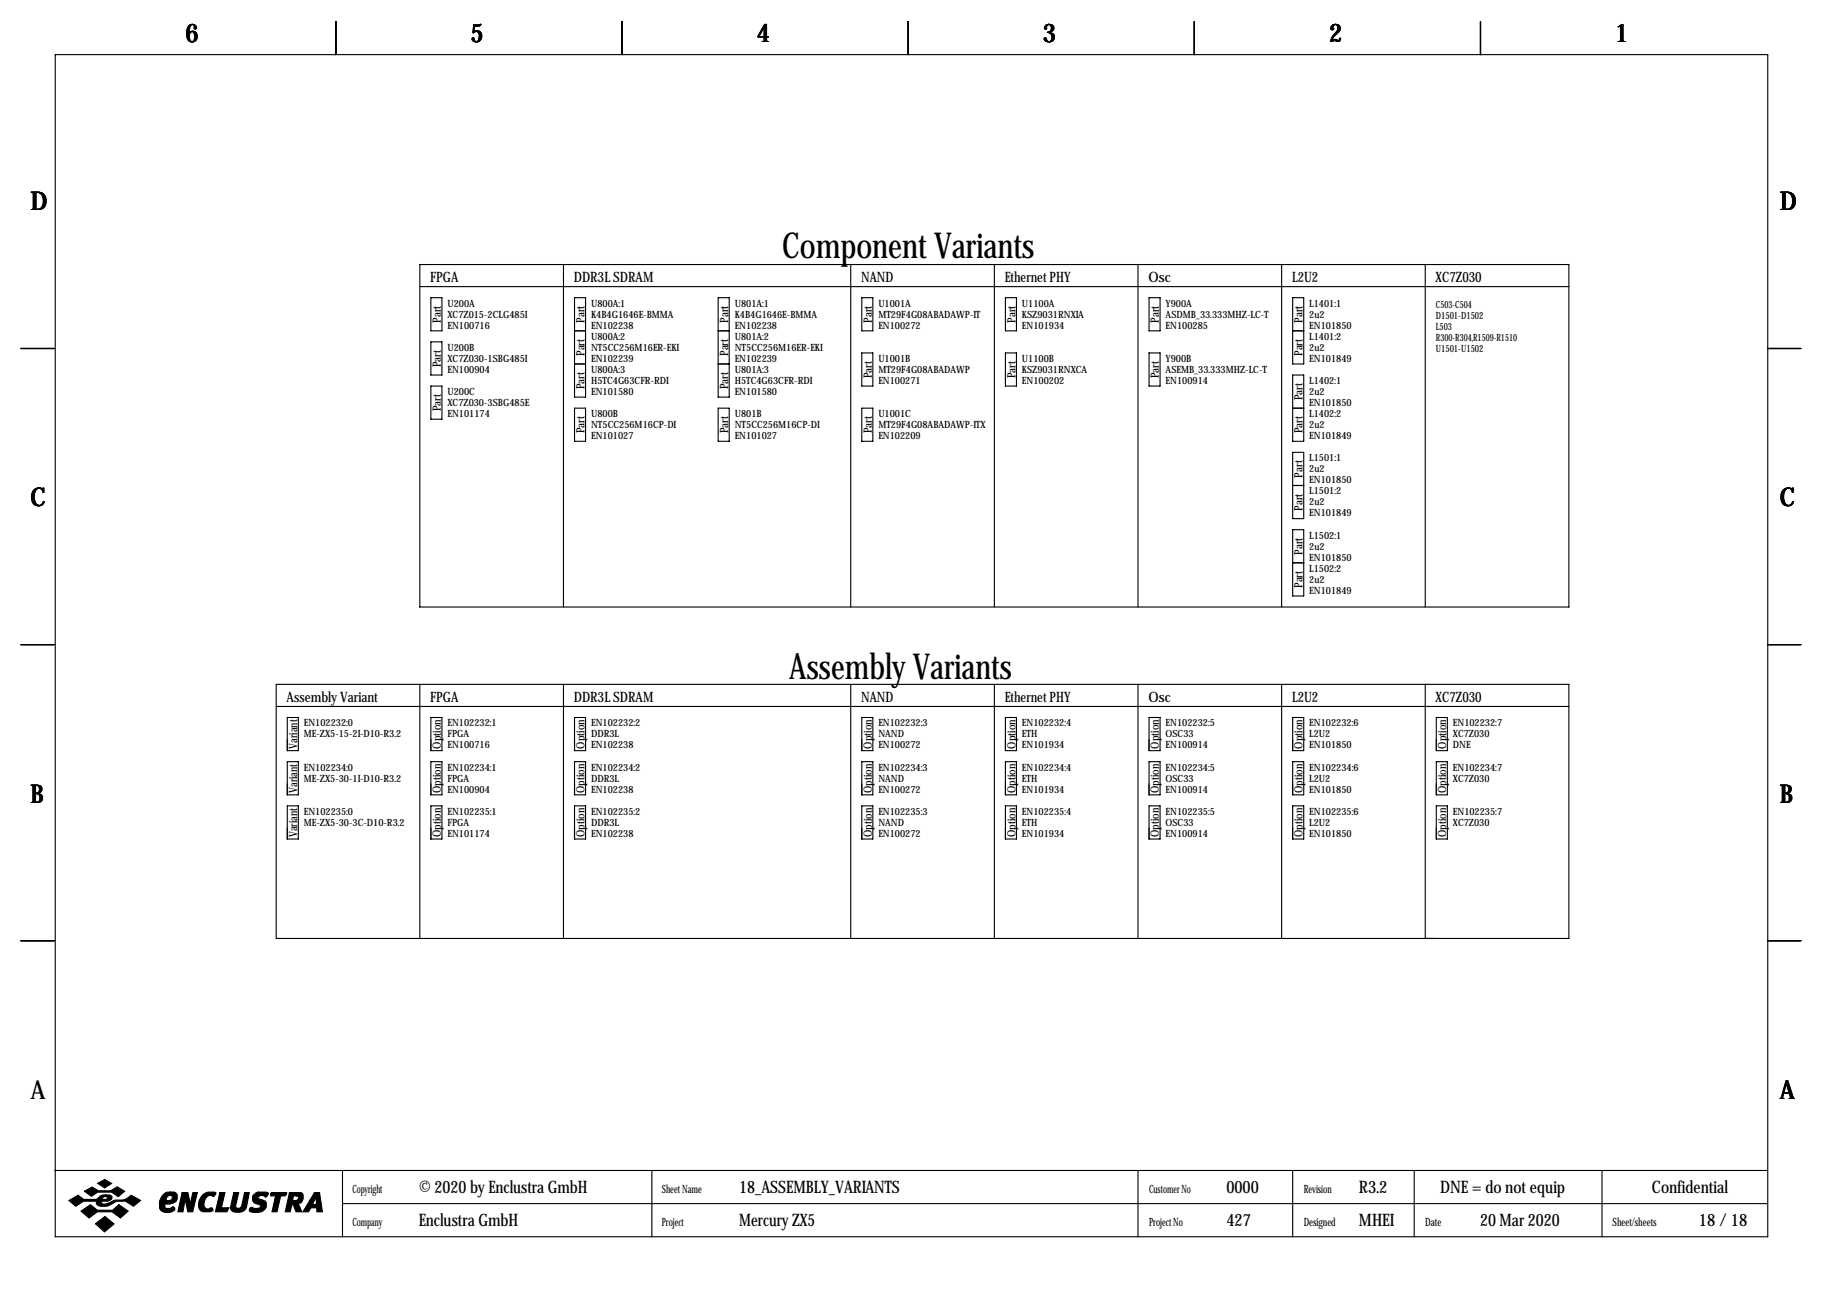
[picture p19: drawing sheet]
<svg xmlns="http://www.w3.org/2000/svg" width="419mm" height="297mm" viewBox="0 0 419 297" stroke-linecap="round" stroke-linejoin="round" font-family="sans-serif">
<defs><g id="words">
<g font-size="8.2">
<text x="179.8" y="59.3">Component Variants</text>
<text x="181.5" y="156.1">Assembly Variants</text>
</g>
<g font-size="5.9">
<text x="42.7" y="9.8">6</text>
<text x="108.2" y="9.8">5</text>
<text x="174" y="9.8">4</text>
<text x="239.8" y="9.8">3</text>
<text x="305.6" y="9.8">2</text>
<text x="371.3" y="9.8">1</text>
<text x="7" y="48.4">D</text>
<text x="409.2" y="48.4">D</text>
<text x="7" y="116.4">C</text>
<text x="409.2" y="116.4">C</text>
<text x="7" y="184.5">B</text>
<text x="409.2" y="184.5">B</text>
<text x="7" y="252.6">A</text>
<text x="409.2" y="252.6">A</text>
</g>
<g font-size="4">
<text x="96.3" y="274.2">© 2020 by Enclustra GmbH</text>
<text x="169.9" y="274.2">18_ASSEMBLY_VARIANTS</text>
<text x="281.9" y="274.2">0000</text>
<text x="312.4" y="274.2">R3.2</text>
<text x="331.1" y="274.2">DNE = do not equip</text>
<text x="379.8" y="274.2">Confidential</text>
<text x="96.3" y="281.8">Enclustra GmbH</text>
<text x="169.9" y="281.8">Mercury ZX5</text>
<text x="281.9" y="281.8">427</text>
<text x="312.4" y="281.8">MHEI</text>
<text x="340.3" y="281.8">20 Mar 2020</text>
<text x="390.6" y="281.8">18/ 18</text>
</g>
<g font-size="3.3">
<text x="98.9" y="64.9">FPGA</text>
<text x="131.9" y="64.9">DDR3L SDRAM</text>
<text x="198" y="64.9">NAND</text>
<text x="231" y="64.9">Ethernet PHY</text>
<text x="264" y="64.9">Osc</text>
<text x="297" y="64.9">L2U2</text>
<text x="330" y="64.9">XC7Z030</text>
<text x="65.9" y="161.4">Assembly Variant</text>
<text x="98.9" y="161.4">FPGA</text>
<text x="131.9" y="161.4">DDR3L SDRAM</text>
<text x="198" y="161.4">NAND</text>
<text x="231" y="161.4">Ethernet PHY</text>
<text x="264" y="161.4">Osc</text>
<text x="297" y="161.4">L2U2</text>
<text x="330" y="161.4">XC7Z030</text>
</g>
<g font-size="2.6">
<text x="101.3" y="74.2" transform="rotate(-90 101.3 74.2)">Part</text>
<text x="134.4" y="74.2" transform="rotate(-90 134.4 74.2)">Part</text>
<text x="167.4" y="74.2" transform="rotate(-90 167.4 74.2)">Part</text>
<text x="200.4" y="74.2" transform="rotate(-90 200.4 74.2)">Part</text>
<text x="233.4" y="74.2" transform="rotate(-90 233.4 74.2)">Part</text>
<text x="266.4" y="74.2" transform="rotate(-90 266.4 74.2)">Part</text>
<text x="299.5" y="74.2" transform="rotate(-90 299.5 74.2)">Part</text>
<text x="134.4" y="81.9" transform="rotate(-90 134.4 81.9)">Part</text>
<text x="167.4" y="81.9" transform="rotate(-90 167.4 81.9)">Part</text>
<text x="299.5" y="81.9" transform="rotate(-90 299.5 81.9)">Part</text>
<text x="101.3" y="84.4" transform="rotate(-90 101.3 84.4)">Part</text>
<text x="134.4" y="89.5" transform="rotate(-90 134.4 89.5)">Part</text>
<text x="167.4" y="89.5" transform="rotate(-90 167.4 89.5)">Part</text>
<text x="200.4" y="86.9" transform="rotate(-90 200.4 86.9)">Part</text>
<text x="233.4" y="86.9" transform="rotate(-90 233.4 86.9)">Part</text>
<text x="266.4" y="86.9" transform="rotate(-90 266.4 86.9)">Part</text>
<text x="101.3" y="94.6" transform="rotate(-90 101.3 94.6)">Part</text>
<text x="299.5" y="92" transform="rotate(-90 299.5 92)">Part</text>
<text x="134.4" y="99.6" transform="rotate(-90 134.4 99.6)">Part</text>
<text x="167.4" y="99.6" transform="rotate(-90 167.4 99.6)">Part</text>
<text x="200.4" y="99.6" transform="rotate(-90 200.4 99.6)">Part</text>
<text x="299.5" y="99.6" transform="rotate(-90 299.5 99.6)">Part</text>
<text x="299.5" y="109.8" transform="rotate(-90 299.5 109.8)">Part</text>
<text x="299.5" y="117.4" transform="rotate(-90 299.5 117.4)">Part</text>
<text x="299.5" y="127.6" transform="rotate(-90 299.5 127.6)">Part</text>
<text x="299.5" y="135.2" transform="rotate(-90 299.5 135.2)">Part</text>
<text x="68.3" y="172.1" transform="rotate(-90 68.3 172.1)">Variant</text>
<text x="101.3" y="172.1" transform="rotate(-90 101.3 172.1)">Option</text>
<text x="134.4" y="172.1" transform="rotate(-90 134.4 172.1)">Option</text>
<text x="200.4" y="172.1" transform="rotate(-90 200.4 172.1)">Option</text>
<text x="233.4" y="172.1" transform="rotate(-90 233.4 172.1)">Option</text>
<text x="266.4" y="172.1" transform="rotate(-90 266.4 172.1)">Option</text>
<text x="299.5" y="172.1" transform="rotate(-90 299.5 172.1)">Option</text>
<text x="332.5" y="172.1" transform="rotate(-90 332.5 172.1)">Option</text>
<text x="68.3" y="182.3" transform="rotate(-90 68.3 182.3)">Variant</text>
<text x="101.3" y="182.3" transform="rotate(-90 101.3 182.3)">Option</text>
<text x="134.4" y="182.3" transform="rotate(-90 134.4 182.3)">Option</text>
<text x="200.4" y="182.3" transform="rotate(-90 200.4 182.3)">Option</text>
<text x="233.4" y="182.3" transform="rotate(-90 233.4 182.3)">Option</text>
<text x="266.4" y="182.3" transform="rotate(-90 266.4 182.3)">Option</text>
<text x="299.5" y="182.3" transform="rotate(-90 299.5 182.3)">Option</text>
<text x="332.5" y="182.3" transform="rotate(-90 332.5 182.3)">Option</text>
<text x="68.3" y="192.4" transform="rotate(-90 68.3 192.4)">Variant</text>
<text x="101.3" y="192.4" transform="rotate(-90 101.3 192.4)">Option</text>
<text x="134.4" y="192.4" transform="rotate(-90 134.4 192.4)">Option</text>
<text x="200.4" y="192.4" transform="rotate(-90 200.4 192.4)">Option</text>
<text x="233.4" y="192.4" transform="rotate(-90 233.4 192.4)">Option</text>
<text x="266.4" y="192.4" transform="rotate(-90 266.4 192.4)">Option</text>
<text x="299.5" y="192.4" transform="rotate(-90 299.5 192.4)">Option</text>
<text x="332.5" y="192.4" transform="rotate(-90 332.5 192.4)">Option</text>
<text x="81" y="274.2">Copyright</text>
<text x="152.1" y="274.2">Sheet Name</text>
<text x="264.2" y="274.2">Customer No</text>
<text x="299.7" y="274.2">Revision</text>
<text x="81" y="281.8">Company</text>
<text x="152.1" y="281.8">Project</text>
<text x="264.2" y="281.8">Project No</text>
<text x="299.7" y="281.8">Designed</text>
<text x="327.7" y="281.8">Date</text>
<text x="370.7" y="281.8">Sheet/sheets</text>
</g>
<g font-size="2.3">
<text x="102.9" y="70.5">U200A</text>
<text x="135.9" y="70.5">U800A:1</text>
<text x="168.9" y="70.5">U801A:1</text>
<text x="201.9" y="70.5">U1001A</text>
<text x="234.9" y="70.5">U1100A</text>
<text x="268" y="70.5">Y900A</text>
<text x="301" y="70.5">L1401:1</text>
<text x="330.1" y="70.8">C503-C504</text>
<text x="102.9" y="73">XC7Z015-2CLG485I</text>
<text x="102.9" y="75.6">EN100716</text>
<text x="135.9" y="73">K4B4G1646E-BMMA</text>
<text x="135.9" y="75.6">EN102238</text>
<text x="168.9" y="73">K4B4G1646E-BMMA</text>
<text x="168.9" y="75.6">EN102238</text>
<text x="201.9" y="73">MT29F4G08ABADAWP-IT</text>
<text x="201.9" y="75.6">EN100272</text>
<text x="234.9" y="73">KSZ9031RNXIA</text>
<text x="234.9" y="75.6">EN101934</text>
<text x="268" y="73">ASDMB_33.333MHZ-LC-T</text>
<text x="268" y="75.6">EN100285</text>
<text x="301" y="73">2u2</text>
<text x="301" y="75.6">EN101850</text>
<text x="330.1" y="73.3">D1501-D1502</text>
<text x="330.1" y="75.9">L503</text>
<text x="102.9" y="80.6">U200B</text>
<text x="102.9" y="83.2">XC7Z030-1SBG485I</text>
<text x="135.9" y="78.1">U800A:2</text>
<text x="135.9" y="80.6">NT5CC256M16ER-EKI</text>
<text x="135.9" y="83.2">EN102239</text>
<text x="168.9" y="78.1">U801A:2</text>
<text x="168.9" y="80.6">NT5CC256M16ER-EKI</text>
<text x="168.9" y="83.2">EN102239</text>
<text x="201.9" y="83.2">U1001B</text>
<text x="234.9" y="83.2">U1100B</text>
<text x="268" y="83.2">Y900B</text>
<text x="301" y="78.1">L1401:2</text>
<text x="301" y="80.6">2u2</text>
<text x="301" y="83.2">EN101849</text>
<text x="330.1" y="80.9">U1501-U1502</text>
<text x="330.1" y="78.4">R300-R304,R1509-R1510</text>
<text x="102.9" y="85.7">EN100904</text>
<text x="135.9" y="85.7">U800A:3</text>
<text x="135.9" y="88.3">H5TC4G63CFR-RDI</text>
<text x="168.9" y="85.7">U801A:3</text>
<text x="168.9" y="88.3">H5TC4G63CFR-RDI</text>
<text x="201.9" y="85.7">MT29F4G08ABADAWP</text>
<text x="201.9" y="88.3">EN100271</text>
<text x="234.9" y="85.7">KSZ9031RNXCA</text>
<text x="234.9" y="88.3">EN100202</text>
<text x="268" y="85.7">ASEMB_33.333MHZ-LC-T</text>
<text x="268" y="88.3">EN100914</text>
<text x="301" y="88.3">L1402:1</text>
<text x="102.9" y="90.8">U200C</text>
<text x="102.9" y="93.3">XC7Z030-3SBG485E</text>
<text x="102.9" y="95.9">EN101174</text>
<text x="135.9" y="95.9">U800B</text>
<text x="135.9" y="90.8">EN101580</text>
<text x="168.9" y="95.9">U801B</text>
<text x="168.9" y="90.8">EN101580</text>
<text x="201.9" y="95.9">U1001C</text>
<text x="301" y="95.9">L1402:2</text>
<text x="301" y="90.8">2u2</text>
<text x="301" y="93.3">EN101850</text>
<text x="135.9" y="98.4">NT5CC256M16CP-DI</text>
<text x="135.9" y="101">EN101027</text>
<text x="168.9" y="98.4">NT5CC256M16CP-DI</text>
<text x="168.9" y="101">EN101027</text>
<text x="201.9" y="98.4">MT29F4G08ABADAWP-ITX</text>
<text x="201.9" y="101">EN102209</text>
<text x="301" y="98.4">2u2</text>
<text x="301" y="101">EN101849</text>
<text x="301" y="106">L1501:1</text>
<text x="301" y="113.7">L1501:2</text>
<text x="301" y="108.6">2u2</text>
<text x="301" y="111.1">EN101850</text>
<text x="301" y="116.2">2u2</text>
<text x="301" y="118.7">EN101849</text>
<text x="301" y="123.8">L1502:1</text>
<text x="301" y="131.4">L1502:2</text>
<text x="301" y="126.4">2u2</text>
<text x="301" y="128.9">EN101850</text>
<text x="301" y="134">2u2</text>
<text x="301" y="136.5">EN101849</text>
<text x="69.8" y="167">EN102232:0</text>
<text x="102.9" y="167">EN102232:1</text>
<text x="135.9" y="167">EN102232:2</text>
<text x="201.9" y="167">EN102232:3</text>
<text x="234.9" y="167">EN102232:4</text>
<text x="268" y="167">EN102232:5</text>
<text x="301" y="167">EN102232:6</text>
<text x="334" y="167">EN102232:7</text>
<text x="69.8" y="169.5">ME-ZX5-15-2I-D10-R3.2</text>
<text x="102.9" y="169.5">FPGA</text>
<text x="102.9" y="172.1">EN100716</text>
<text x="135.9" y="169.5">DDR3L</text>
<text x="135.9" y="172.1">EN102238</text>
<text x="201.9" y="169.5">NAND</text>
<text x="201.9" y="172.1">EN100272</text>
<text x="234.9" y="169.5">ETH</text>
<text x="234.9" y="172.1">EN101934</text>
<text x="268" y="169.5">OSC33</text>
<text x="268" y="172.1">EN100914</text>
<text x="301" y="169.5">L2U2</text>
<text x="301" y="172.1">EN101850</text>
<text x="334" y="169.5">XC7Z030</text>
<text x="334" y="172.1">DNE</text>
<text x="69.8" y="177.2">EN102234:0</text>
<text x="69.8" y="179.7">ME-ZX5-30-1I-D10-R3.2</text>
<text x="102.9" y="177.2">EN102234:1</text>
<text x="102.9" y="179.7">FPGA</text>
<text x="135.9" y="177.2">EN102234:2</text>
<text x="135.9" y="179.7">DDR3L</text>
<text x="201.9" y="177.2">EN102234:3</text>
<text x="201.9" y="179.7">NAND</text>
<text x="234.9" y="177.2">EN102234:4</text>
<text x="234.9" y="179.7">ETH</text>
<text x="268" y="177.2">EN102234:5</text>
<text x="268" y="179.7">OSC33</text>
<text x="301" y="177.2">EN102234:6</text>
<text x="301" y="179.7">L2U2</text>
<text x="334" y="177.2">EN102234:7</text>
<text x="334" y="179.7">XC7Z030</text>
<text x="102.9" y="182.2">EN100904</text>
<text x="135.9" y="182.2">EN102238</text>
<text x="201.9" y="182.2">EN100272</text>
<text x="234.9" y="182.2">EN101934</text>
<text x="268" y="182.2">EN100914</text>
<text x="301" y="182.2">EN101850</text>
<text x="69.8" y="187.3">EN102235:0</text>
<text x="69.8" y="189.9">ME-ZX5-30-3C-D10-R3.2</text>
<text x="102.9" y="187.3">EN102235:1</text>
<text x="102.9" y="189.9">FPGA</text>
<text x="135.9" y="187.3">EN102235:2</text>
<text x="135.9" y="189.9">DDR3L</text>
<text x="201.9" y="187.3">EN102235:3</text>
<text x="201.9" y="189.9">NAND</text>
<text x="234.9" y="187.3">EN102235:4</text>
<text x="234.9" y="189.9">ETH</text>
<text x="268" y="187.3">EN102235:5</text>
<text x="268" y="189.9">OSC33</text>
<text x="301" y="187.3">EN102235:6</text>
<text x="301" y="189.9">L2U2</text>
<text x="334" y="187.3">EN102235:7</text>
<text x="334" y="189.9">XC7Z030</text>
<text x="102.9" y="192.4">EN101174</text>
<text x="135.9" y="192.4">EN102238</text>
<text x="201.9" y="192.4">EN100272</text>
<text x="234.9" y="192.4">EN101934</text>
<text x="268" y="192.4">EN100914</text>
<text x="301" y="192.4">EN101850</text>
</g>
</g></defs>
<g fill="none" stroke="#000" stroke-width=".25">
<path d="M12.7 12.6h393.7v271.7h-393.7zM77.2 4.9v7.7M143 4.9v7.7M208.8 4.9v7.7M274.6 4.9v7.7M340.4 4.9v7.7M96.5 60.8h264.2v78.8h-264.2zM96.5 65.9h264.2M99.1 68.4h2.5v7.7h-2.5zM99.1 78.6h2.5v7.6h-2.5zM129.5 60.8v78.8M132.1 68.4h2.5v22.9h-2.5z"/>
<path d="M132.1 76.1h2.5M165.1 68.4h2.5v22.9h-2.5zM165.1 76.1h2.5M195.6 60.8v78.8M198.1 68.4h2.6v7.7h-2.6zM228.6 60.8v78.8M231.1 68.4h2.6v7.7h-2.6zM261.6 60.8v78.8M264.2 68.4h2.5v7.7h-2.5zM294.6 60.8v78.8M297.2 68.4h2.5v15.3h-2.5zM297.2 76.1h2.5"/>
<path d="M327.7 60.8v78.8M4.8 80.1h7.6M99.1 88.8h2.5v7.6h-2.5zM132.1 93.8h2.5v7.7h-2.5zM132.1 83.7h2.5M165.1 93.8h2.5v7.7h-2.5zM165.1 83.7h2.5M198.1 81.1h2.6v7.7h-2.6zM198.1 93.8h2.6v7.7h-2.6zM231.1 81.1h2.6v7.7h-2.6zM264.2 81.1h2.5v7.7h-2.5zM297.2 86.2h2.5v15.3h-2.5z"/>
<path d="M297.2 93.8h2.5M406.4 80.1h7.6M297.2 104h2.5v15.2h-2.5zM297.2 111.6h2.5M297.2 121.8h2.5v15.2h-2.5zM297.2 129.4h2.5M4.8 148.2h7.6M63.5 157.3h297.2v58.5h-297.2zM96.5 157.3v58.5M129.5 157.3v58.5M195.6 157.3v58.5M228.6 157.3v58.5"/>
<path d="M261.6 157.3v58.5M294.6 157.3v58.5M327.7 157.3h.1M327.7 157.3v58.5M406.4 148.2h7.6M63.5 162.4h297.2M66 165h2.6v7.6h-2.6zM66 175.1h2.6v7.6h-2.6zM99.1 165h2.5v7.6h-2.5zM99.1 175.1h2.5v7.6h-2.5zM132.1 165h2.5v7.6h-2.5zM132.1 175.1h2.5v7.6h-2.5z"/>
<path d="M198.1 165h2.6v7.6h-2.6zM198.1 175.1h2.6v7.6h-2.6zM231.1 165h2.6v7.6h-2.6zM231.1 175.1h2.6v7.6h-2.6zM264.2 165h2.5v7.6h-2.5zM264.2 175.1h2.5v7.6h-2.5zM297.2 165h2.5v7.6h-2.5zM297.2 175.1h2.5v7.6h-2.5zM330.2 165h2.5v7.6h-2.5zM330.2 175.1h2.5v7.6h-2.5zM66 185.3h2.6v7.6h-2.6zM99.1 185.3h2.5v7.6h-2.5z"/>
<path d="M132.1 185.3h2.5v7.6h-2.5zM198.1 185.3h2.6v7.6h-2.6zM231.1 185.3h2.6v7.6h-2.6zM264.2 185.3h2.5v7.6h-2.5zM297.2 185.3h2.5v7.6h-2.5zM330.2 185.3h2.5v7.6h-2.5zM4.8 216.3h7.6M406.4 216.3h7.6M12.6 269.1h393.7M78.7 269.1v15.2M78.7 276.7h327.6M149.9 269.1v15.2"/>
<path d="M261.6 269.1v15.2M297.2 269.1v15.2M325.1 269.1v15.2M368.3 269.1v15.2"/>
</g>
<g fill="#000" stroke="#000" stroke-width=".25">
<path d="M15.8 276l2.1-1.2 1.4 1h2.8l.3-.2a1.77 1.77 0 0 1 1.9-.9v.4l-.6 .2-.2 .5h.9l.3-.6-.4-.1v-.4h.9a.59 .59 0 0 1 .6 .7l-.2 .4-.8 .4h-1.4l-.1 .1 .1 .4a3.2 3.2 0 0 0 2.7-.7l.3-.1a4 4 0 0 0 3.8-1.1l2.1 1.2-1.6 1.3a4 4 0 0 0-5.5-.2 2.66 2.66 0 0 1-2.9-.2l-.1-.7h-3l-1.8 1.1zM19.4 273.9l1.8-1 1.4 .9h2.9l1.4-.9 1.8 1-1.5 1.2-1.5-1h-3.2l-1.5 .9zM22.5 272l1.6-.8 1.6 .9-1.6 1zM18.6 278.4l2.2-1.4 1.6 1.2h3.5l1.4-1.2 2.2 1.4-1.8 1.6-1.9-1.4h-3.4l-1.9 1.4zM37.4 274.7a1.75 1.75 0 0 1 1.8-.6v.7a.82 .82 0 0 0-.8 1.2h.6a.6 .6 0 0 0 .6-.5 .6 .6 0 0 0-.4-.7v-.7h.8l.5 .3a1.61 1.61 0 0 1 0 1.7 1.61 1.61 0 0 1-1.5 .7h-1v.9l.2 .1h.9l.7-.4 .4 .4a1.06 1.06 0 0 1-1.3 1 1.82 1.82 0 0 1-2.2-1.1 3.5 3.5 0 0 1 .7-3zM41.9 274.2h1.3l.5 2.6 .6-2.6h1.1l-1.1 4.4h-1.1l-.6-2.9-.5 2.9h-1.2zM46.7 274.6a2.78 2.78 0 0 1 2.9-.4l-.4 .9a1.32 1.32 0 0 0-2.1 .8l-.2 .8a.98 .98 0 0 0 1.1 1.2 .55 .55 0 0 1 .6-.2 .55 .55 0 0 1 .4 .6l-.7 .3-1.8-.1a1.79 1.79 0 0 1-.8-2.3zM50.5 274.2h1.2l-.8 3.5h1.7l-.4 .9h-2.7zM53.7 274.2h1.2l-.7 3.1a.73 .73 0 0 0 .7 .5 .73 .73 0 0 0 .7-.6l.6-3h1.1l-.7 3.4a2.28 2.28 0 0 1-3.6 .4v-.4zM58.3 274.7l.8-.6h2.1l.5 .2v.2l-.6 .7a.96 .96 0 0 0-1-.4 .96 .96 0 0 0-.8 .6l1.7 .8a1.71 1.71 0 0 1-.1 1.8 1.71 1.71 0 0 1-1.7 .8l-1.4-.2a.51 .51 0 0 1-.4-.7 .51 .51 0 0 1 .8-.2l1 .1a.52 .52 0 0 0 .6-.2 .52 .52 0 0 0-.2-.7 1.39 1.39 0 0 1-1.4-.6 1.39 1.39 0 0 1 .1-1.6zM62.2 274.4l.2-.2h3.5l-.1 .4-.3 .3h-1l-.8 3.7h-1.2l.8-3.7h-1.1zM66.5 274.2h1.7v.7h-.7l-.2 1.1h.9l.3-.3a.44 .44 0 0 0 .1-.5 .44 .44 0 0 0-.4-.3v-.7h1l.3 .2 .2 .3v.9a1.03 1.03 0 0 1-1.2 1l.9 2h-1.3l-.8-1.8h-.1l-.5 1.8h-1.1z"/>
<path d="M72.3 274.2h1.2l.6 4.4h-1.3v-.9h-1.3l-.6 .9h-1.3l1.7-2.7h1l-.4 .8 .2 .2h.4l.2-.2v-1.5l-.4 .7h-1zM21.9 281.3l2.2-1.6 2.1 1.7-2.2 1.8z"/>
</g>
<use href="#words"/>
</svg>
